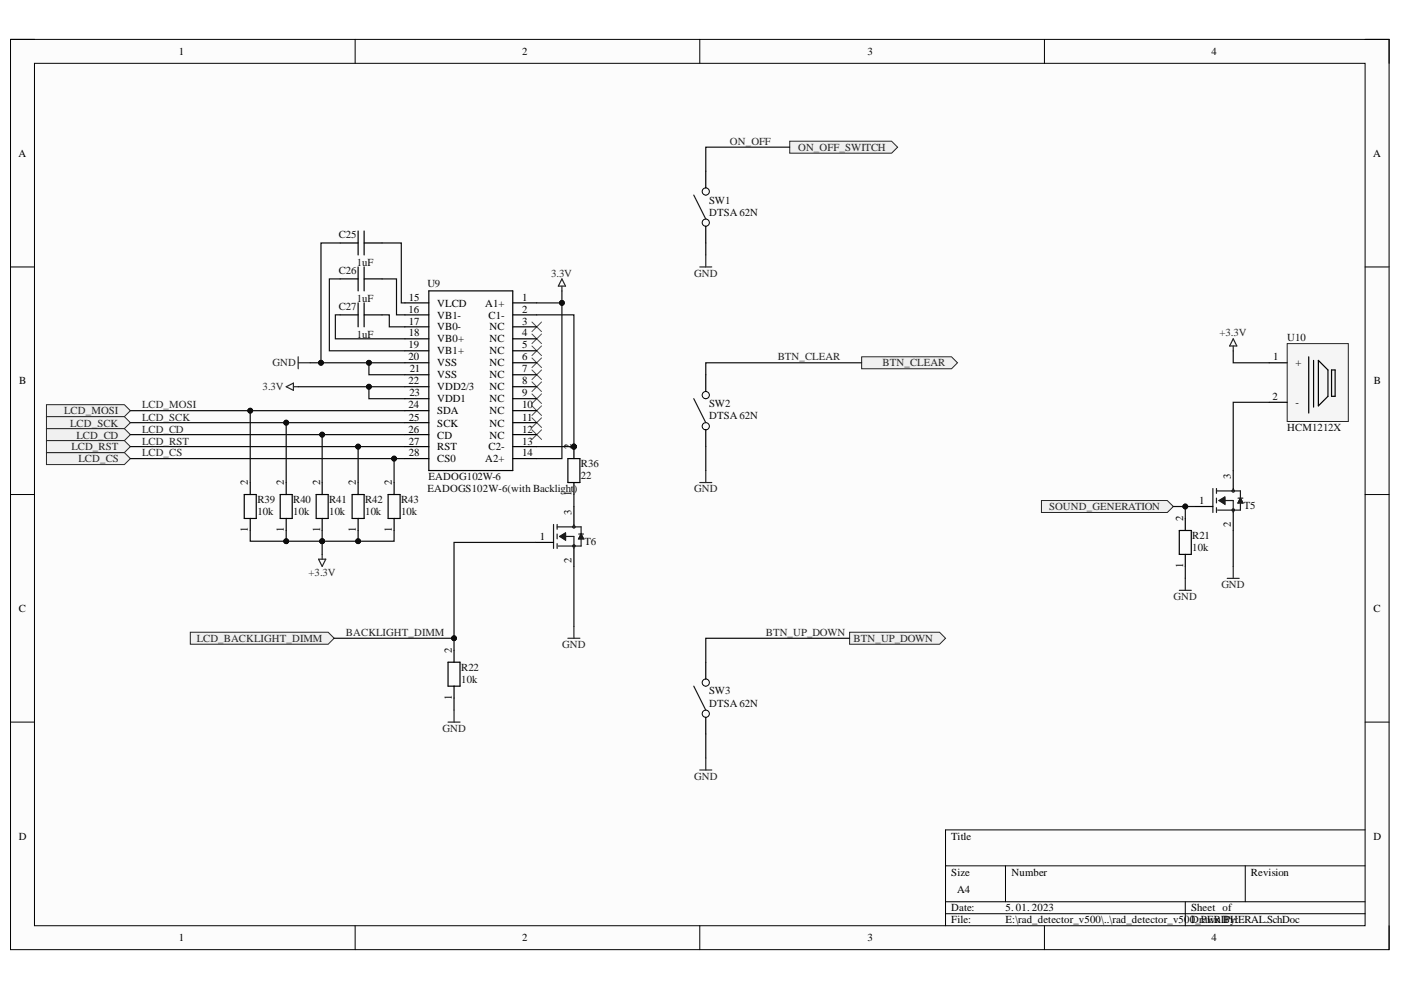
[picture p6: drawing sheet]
<svg xmlns="http://www.w3.org/2000/svg" width="297mm" height="210mm" viewBox="0 0 297 210" stroke-linecap="round" stroke-linejoin="round" font-family="sans-serif">
<defs><g id="words">
<g font-size="2.3">
<text x="37.9" y="11.7">1</text>
<text x="110.7" y="11.7">2</text>
<text x="183.9" y="11.7">3</text>
<text x="256.8" y="11.7">4</text>
<text x="3.9" y="33.3">A</text>
<text x="291.1" y="33.3">A</text>
<text x="86.7" y="63.7">15</text>
<text x="92.7" y="65">VLCD</text>
<text x="102.9" y="65">A1+</text>
<text x="110.7" y="63.7">1</text>
<text x="86.6" y="66.3">16</text>
<text x="86.7" y="68.8">17</text>
<text x="86.7" y="71.3">18</text>
<text x="92.7" y="67.5">VB1-</text>
<text x="92.7" y="70.1">VB0-</text>
<text x="103.6" y="67.5">C1-</text>
<text x="103.8" y="70.1">NC</text>
<text x="110.7" y="66.3">2</text>
<text x="110.7" y="68.8">3</text>
<text x="110.7" y="71.3">4</text>
<text x="86.6" y="73.9">19</text>
<text x="86.6" y="76.4">20</text>
<text x="92.7" y="72.6">VB0+</text>
<text x="92.7" y="75.1">VB1+</text>
<text x="92.7" y="77.7">VSS</text>
<text x="103.8" y="72.6">NC</text>
<text x="103.8" y="75.1">NC</text>
<text x="103.8" y="77.7">NC</text>
<text x="110.7" y="73.9">5</text>
<text x="110.7" y="76.4">6</text>
<text x="270" y="76.4">1</text>
<text x="274.7" y="77.7">+</text>
<text x="4.1" y="81.5">B</text>
<text x="86.6" y="81.5">22</text>
<text x="86.9" y="78.9">21</text>
<text x="92.7" y="80.2">VSS</text>
<text x="92.7" y="82.8">VDD2/3</text>
<text x="103.8" y="80.2">NC</text>
<text x="103.8" y="82.8">NC</text>
<text x="110.7" y="78.9">7</text>
<text x="110.7" y="81.5">8</text>
<text x="291.3" y="81.5">B</text>
<text x="86.6" y="86.6">24</text>
<text x="86.7" y="89.2">25</text>
<text x="86.8" y="84">23</text>
<text x="92.7" y="85.3">VDD1</text>
<text x="92.7" y="87.8">SDA</text>
<text x="103.8" y="85.3">NC</text>
<text x="103.8" y="87.8">NC</text>
<text x="110.7" y="84">9</text>
<text x="110.7" y="86.6">10</text>
<text x="110.7" y="89.2">11</text>
<text x="269.8" y="84.8">2</text>
<text x="274.7" y="86">-</text>
<text x="86.6" y="91.7">26</text>
<text x="86.7" y="94.2">27</text>
<text x="92.7" y="90.4">SCK</text>
<text x="92.7" y="93">CD</text>
<text x="92.7" y="95.5">RST</text>
<text x="103.6" y="95.5">C2-</text>
<text x="103.8" y="90.4">NC</text>
<text x="103.8" y="93">NC</text>
<text x="110.7" y="91.7">12</text>
<text x="110.7" y="94.2">13</text>
<text x="121.1" y="95.2" transform="rotate(-90 121.1 95.2)">2</text>
<text x="86.7" y="96.8">28</text>
<text x="92.7" y="98.1">CS0</text>
<text x="102.9" y="98.1">A2+</text>
<text x="110.7" y="96.8">14</text>
<text x="261" y="101.5" transform="rotate(-90 261 101.5)">3</text>
<text x="52.5" y="102.8" transform="rotate(-90 52.5 102.8)">2</text>
<text x="60.2" y="102.8" transform="rotate(-90 60.2 102.8)">2</text>
<text x="67.8" y="102.8" transform="rotate(-90 67.8 102.8)">2</text>
<text x="75.5" y="102.8" transform="rotate(-90 75.5 102.8)">2</text>
<text x="83.1" y="102.8" transform="rotate(-90 83.1 102.8)">2</text>
<text x="121.1" y="105.2" transform="rotate(-90 121.1 105.2)">1</text>
<text x="254.2" y="106.9">1</text>
<text x="52.5" y="112.8" transform="rotate(-90 52.5 112.8)">1</text>
<text x="60.2" y="112.8" transform="rotate(-90 60.2 112.8)">1</text>
<text x="67.8" y="112.8" transform="rotate(-90 67.8 112.8)">1</text>
<text x="75.5" y="112.8" transform="rotate(-90 75.5 112.8)">1</text>
<text x="83.1" y="112.8" transform="rotate(-90 83.1 112.8)">1</text>
<text x="121.1" y="109.1" transform="rotate(-90 121.1 109.1)">3</text>
<text x="250.8" y="110.4" transform="rotate(-90 250.8 110.4)">2</text>
<text x="261" y="111.7" transform="rotate(-90 261 111.7)">2</text>
<text x="114.5" y="114.5">1</text>
<text x="121.1" y="119.4" transform="rotate(-90 121.1 119.4)">2</text>
<text x="250.8" y="120.5" transform="rotate(-90 250.8 120.5)">1</text>
<text x="4" y="129.8">C</text>
<text x="291.2" y="129.8">C</text>
<text x="95.8" y="138.4" transform="rotate(-90 95.8 138.4)">2</text>
<text x="95.8" y="148.3" transform="rotate(-90 95.8 148.3)">1</text>
<text x="4" y="178">D</text>
<text x="201.7" y="178">Title</text>
<text x="291.2" y="178">D</text>
<text x="201.7" y="185.6">Size</text>
<text x="214.5" y="185.6">Number</text>
<text x="265.2" y="185.6">Revision</text>
<text x="203" y="189.4">A4</text>
<text x="201.7" y="193.2">Date:</text>
<text x="201.7" y="195.8">File:</text>
<text x="213.2" y="193.2">5. 01. 2023</text>
<text x="213.2" y="195.8">E:\rad_detector_v500\..\rad_detector_v500D_rawn By:</text>
<text x="252.5" y="193.2">Sheet of</text>
<text x="254.6" y="195.8">PERIPHERAL.SchDoc</text>
<text x="37.9" y="199.6">1</text>
<text x="110.7" y="199.6">2</text>
<text x="183.9" y="199.6">3</text>
<text x="256.8" y="199.6">4</text>
</g>
<g font-size="2.3" fill="#262626">
<text x="154.7" y="30.8">ON_OFF</text>
<text x="169.2" y="32">ON_OFF_SWITCH</text>
<text x="116.8" y="58.7">3.3V</text>
<text x="147.2" y="58.7">GND</text>
<text x="258.5" y="71.3">+3.3V</text>
<text x="57.8" y="77.7">GND</text>
<text x="164.9" y="76.4">BTN_CLEAR</text>
<text x="187.1" y="77.7">BTN_CLEAR</text>
<text x="55.7" y="82.8">3.3V</text>
<text x="13.6" y="87.8">LCD_MOSI</text>
<text x="30.1" y="86.6">LCD_MOSI</text>
<text x="30.1" y="89.2">LCD_SCK</text>
<text x="14.9" y="90.4">LCD_SCK</text>
<text x="15.1" y="95.5">LCD_RST</text>
<text x="16.2" y="93">LCD_CD</text>
<text x="30.1" y="91.7">LCD_CD</text>
<text x="30.1" y="94.2">LCD_RST</text>
<text x="16.7" y="98.1">LCD_CS</text>
<text x="30.1" y="96.8">LCD_CS</text>
<text x="147.2" y="104.4">GND</text>
<text x="222.4" y="108.2">SOUND_GENERATION</text>
<text x="65.4" y="122.1">+3.3V</text>
<text x="259" y="124.7">GND</text>
<text x="248.8" y="127.2">GND</text>
<text x="41.7" y="136.1">LCD_BACKLIGHT_DIMM</text>
<text x="73.3" y="134.8">BACKLIGHT_DIMM</text>
<text x="119.2" y="137.4">GND</text>
<text x="162.3" y="134.8">BTN_UP_DOWN</text>
<text x="181" y="136.1">BTN_UP_DOWN</text>
<text x="93.8" y="155.2">GND</text>
<text x="147.2" y="165.3">GND</text>
</g>
<g font-size="2.3" fill="#0e0e0e">
<text x="150.3" y="43.2">SW1</text>
<text x="150.3" y="45.7">DTSA 62N</text>
<text x="71.8" y="50.5">C25</text>
<text x="71.8" y="58.2">C26</text>
<text x="75.6" y="56.4">1uF</text>
<text x="71.8" y="65.8">C27</text>
<text x="75.6" y="64">1uF</text>
<text x="90.6" y="60.9">U9</text>
<text x="75.6" y="71.6">1uF</text>
<text x="272.9" y="72.4">U10</text>
<text x="150.3" y="86.3">SW2</text>
<text x="150.3" y="88.9">DTSA 62N</text>
<text x="272.9" y="91.5">HCM1212X</text>
<text x="90.9" y="101.9">EADOG102W-6</text>
<text x="123.2" y="99.1">R36</text>
<text x="123.2" y="101.6">22</text>
<text x="54.6" y="106.7">R39</text>
<text x="62.2" y="106.7">R40</text>
<text x="69.8" y="106.7">R41</text>
<text x="77.4" y="106.7">R42</text>
<text x="85" y="106.7">R43</text>
<text x="90.6" y="104.4">EADOGS102W-6(with Backlight)</text>
<text x="263.7" y="107.9">T5</text>
<text x="54.6" y="109.2">10k</text>
<text x="62.2" y="109.2">10k</text>
<text x="69.8" y="109.2">10k</text>
<text x="77.4" y="109.2">10k</text>
<text x="85" y="109.2">10k</text>
<text x="123.9" y="115.5">T6</text>
<text x="252.8" y="114.3">R21</text>
<text x="252.8" y="116.8">10k</text>
<text x="97.8" y="142.2">R22</text>
<text x="97.8" y="144.7">10k</text>
<text x="150.3" y="147.2">SW3</text>
<text x="150.3" y="149.9">DTSA 62N</text>
</g>
</g></defs>
<path d="M2.2 8.4h292.3v192.9h-292.3z" fill-rule="evenodd" fill="#fcfcfc"/>
<path d="M2.2 8.4h292.3v192.9h-292.3z" fill="none" stroke="#000" stroke-width=".21"/>
<path d="M7.3 13.4h282.1v182.9h-282.1z" fill-rule="evenodd" fill="#fcfcfc"/>
<g fill="none" stroke="#000" stroke-width=".21">
<path d="M2.2 8.3h5.1M7.3 13.4h282.1v182.9h-282.1zM75.3 8.3v5.1M148.4 8.3v5.1M221.4 8.4v5M289.4 8.4h5.1v5M2.2 56.6h5.1M289.4 56.6h5.1M2.2 104.9h5.1M289.4 104.9h5.1M2.2 153.1h5.1M289.4 153.1h5.1"/>
<path d="M289.4 176h-88.9v20.3M75.3 196.3v5M148.4 196.3v5M200.5 183.6h88.9M200.5 191.2h88.9M200.5 193.7h88.9M213.2 183.6v7.6M221.4 196.3v5M251.3 191.2v5.1M264 183.6v7.6M294.5 196.3v5"/>
</g>
<path d="M261.5 71.8l.7 1.6h-1.5zM261.5 73.4v1" fill="none" stroke="#262626" stroke-width=".25"/>
<path d="M272.9 72.9h13v16.5h-13z" fill-rule="evenodd" fill="#f5f5f5"/>
<path d="M272.9 72.9h13v16.5h-13z" fill="none" stroke="#262626" stroke-width=".21"/>
<path d="M269.1 76.9h3.8M277.5 75.7v11.9M278.5 76.4v9.9M279.5 76.4l2 2v5.6l-2 2.1zM282.3 78.4h.8v5.6h-.8zM269.1 85.3h3.8" fill="none" stroke="#000" stroke-width=".25"/>
<path d="M260.2 122.6h2.5M261.5 120.1v2.5" fill="none" stroke="#262626" stroke-width=".25"/>
<path d="M220.8 106.1h26.7l1.3 1.3-1.3 1.3h-26.7z" fill-rule="evenodd" fill="#f0f0f0"/>
<path d="M220.8 106.1h26.7l1.3 1.3-1.3 1.3h-26.7z" fill="none" stroke="#262626" stroke-width=".21"/>
<g fill="none" stroke="#000" stroke-width=".25">
<path d="M72.1 51.5h3.8M72.1 59.1h3.8M75.9 49v5.1M75.9 56.6v5.1M77.2 49v5.1M77.2 56.6v5.1M77.2 51.5h3.8M77.2 59.1h3.8M72.1 66.8h3.8M75.9 64.2v5.1M77.2 64.2v5.1M77.2 66.8h3.8"/>
<path d="M51.8 104.9h2.5v5h-2.5zM53.1 102.3v2.6M53.1 109.9v2.6M59.4 104.9h2.6v5h-2.6zM60.7 102.3v2.6M60.7 109.9v2.6M67 104.9h2.6v5h-2.6zM68.3 102.3v2.6M68.3 109.9v2.6M74.7 104.9h2.5v5h-2.5zM75.9 102.3v2.6M75.9 109.9v2.6"/>
<path d="M82.3 104.9h2.5v5h-2.5zM83.6 102.3v2.6M83.6 109.9v2.6"/>
</g>
<circle cx="121.7" cy="94.7" r=".51" fill="#0e0e0e"/>
<circle cx="121.7" cy="94.7" r=".51" fill="none" stroke="#0e0e0e" stroke-width=".21"/>
<path d="M120.4 97.2h2.6v5.1h-2.6zM121.7 94.7v2.5M121.7 102.3v2.6" fill="none" stroke="#000" stroke-width=".25"/>
<circle cx="121.7" cy="94.7" r=".51" fill="#0e0e0e"/>
<circle cx="121.7" cy="94.7" r=".51" fill="none" stroke="#0e0e0e" stroke-width=".21"/>
<path d="M120.4 135.3h2.6M121.7 132.8v2.5" fill="none" stroke="#262626" stroke-width=".25"/>
<path d="M40.3 134.1h29.3l1.2 1.2-1.2 1.3h-29.3z" fill-rule="evenodd" fill="#f0f0f0"/>
<path d="M40.3 134.1h29.3l1.2 1.2-1.2 1.3h-29.3z" fill="none" stroke="#262626" stroke-width=".21"/>
<path d="M63.2 75.6v2.6M63.2 76.9h2.6M67.5 118.6h1.6l-.8 1.5zM68.3 117.5v1.1" fill="none" stroke="#262626" stroke-width=".25"/>
<path d="M9.9 85.8h16.5l1.2 1.3-1.2 1.2h-16.5z" fill-rule="evenodd" fill="#f0f0f0"/>
<path d="M9.9 85.8h16.5l1.2 1.3-1.2 1.2h-16.5z" fill="none" stroke="#262626" stroke-width=".21"/>
<path d="M9.9 88.3h16.5l1.2 1.3-1.2 1.3h-16.5z" fill-rule="evenodd" fill="#f0f0f0"/>
<path d="M9.9 88.3h16.5l1.2 1.3-1.2 1.3h-16.5z" fill="none" stroke="#262626" stroke-width=".21"/>
<path d="M9.9 96h16.5l1.2 1.2-1.2 1.3h-16.5z" fill-rule="evenodd" fill="#f0f0f0"/>
<path d="M9.9 96h16.5l1.2 1.2-1.2 1.3h-16.5z" fill="none" stroke="#262626" stroke-width=".21"/>
<path d="M9.9 90.9h16.5l1.2 1.3-1.2 1.2h-16.5z" fill-rule="evenodd" fill="#f0f0f0"/>
<path d="M9.9 90.9h16.5l1.2 1.3-1.2 1.2h-16.5z" fill="none" stroke="#262626" stroke-width=".21"/>
<path d="M9.9 93.4h16.5l1.2 1.3-1.2 1.3h-16.5z" fill-rule="evenodd" fill="#f0f0f0"/>
<path d="M9.9 93.4h16.5l1.2 1.3-1.2 1.3h-16.5z" fill="none" stroke="#262626" stroke-width=".21"/>
<path d="M119.1 59.1l.8 1.6h-1.5zM119.1 60.7v1M60.7 82l1.5-.8v1.6zM62.2 82h1" fill="none" stroke="#262626" stroke-width=".25"/>
<g fill="none" stroke="#4c4c4c" stroke-width=".21">
<path d="M112.8 78.4l2 2.1M112.8 75.9l2 2M112.8 73.4l2 2M112.8 70.8l2 2.1M112.8 68.3l2 2M114.8 78.4l-2 2.1M114.8 75.9l-2 2M114.8 73.4l-2 2M114.8 70.8l-2 2.1M114.8 68.3l-2 2M112.8 91.1l2 2.1M112.8 88.6l2 2"/>
<path d="M112.8 86.1l2 2M112.8 83.5l2 2.1M112.8 81l2 2M114.8 91.1l-2 2.1M114.8 88.6l-2 2M114.8 86.1l-2 2M114.8 83.5l-2 2.1M114.8 81l-2 2"/>
</g>
<path d="M149.6 46.4v5.1" fill="none" stroke="#000" stroke-width=".25"/>
<circle cx="149.6" cy="47.2" r=".76" fill="#fbfbfb"/>
<circle cx="149.6" cy="47.2" r=".76" fill="none" stroke="#000" stroke-width=".21"/>
<path d="M149.6 36.3v5.1" fill="none" stroke="#000" stroke-width=".25"/>
<circle cx="149.6" cy="40.6" r=".76" fill="#fbfbfb"/>
<circle cx="149.6" cy="40.6" r=".76" fill="none" stroke="#000" stroke-width=".21"/>
<path d="M147.1 41.4l2.5 5" fill="none" stroke="#1c1c1c" stroke-width=".25"/>
<path d="M149.6 89.6v5.1" fill="none" stroke="#000" stroke-width=".25"/>
<circle cx="149.6" cy="90.4" r=".76" fill="#fbfbfb"/>
<circle cx="149.6" cy="90.4" r=".76" fill="none" stroke="#000" stroke-width=".21"/>
<path d="M149.6 79.5v5" fill="none" stroke="#000" stroke-width=".25"/>
<circle cx="149.6" cy="83.8" r=".76" fill="#fbfbfb"/>
<circle cx="149.6" cy="83.8" r=".76" fill="none" stroke="#000" stroke-width=".21"/>
<path d="M147.1 84.5l2.5 5.1" fill="none" stroke="#1c1c1c" stroke-width=".25"/>
<path d="M149.6 99.8v2.5M148.4 102.3h2.5" fill="none" stroke="#262626" stroke-width=".25"/>
<path d="M149.6 150.6v5" fill="none" stroke="#000" stroke-width=".25"/>
<circle cx="149.6" cy="151.3" r=".76" fill="#fbfbfb"/>
<circle cx="149.6" cy="151.3" r=".76" fill="none" stroke="#000" stroke-width=".21"/>
<path d="M149.6 140.4v5.1" fill="none" stroke="#000" stroke-width=".25"/>
<circle cx="149.6" cy="144.7" r=".76" fill="#fbfbfb"/>
<circle cx="149.6" cy="144.7" r=".76" fill="none" stroke="#000" stroke-width=".21"/>
<path d="M147.1 145.5l2.5 5.1" fill="none" stroke="#1c1c1c" stroke-width=".25"/>
<path d="M148.4 56.6h2.5M149.6 54.1v2.5M148.4 163.3h2.5M149.6 160.7v2.6" fill="none" stroke="#262626" stroke-width=".25"/>
<path d="M167.4 29.9h21.6l1.3 1.3-1.3 1.3h-21.6z" fill-rule="evenodd" fill="#f0f0f0"/>
<path d="M167.4 29.9h21.6l1.3 1.3-1.3 1.3h-21.6z" fill="none" stroke="#262626" stroke-width=".21"/>
<path d="M182.7 75.7h19l1.3 1.2-1.3 1.3h-19z" fill-rule="evenodd" fill="#f0f0f0"/>
<path d="M182.7 75.7h19l1.3 1.2-1.3 1.3h-19z" fill="none" stroke="#262626" stroke-width=".21"/>
<path d="M180.1 134.1h19.1l1.3 1.2-1.3 1.3h-19.1z" fill-rule="evenodd" fill="#f0f0f0"/>
<path d="M180.1 134.1h19.1l1.3 1.2-1.3 1.3h-19.1z" fill="none" stroke="#262626" stroke-width=".21"/>
<g fill="none" stroke="#1c1c1c" stroke-width=".25">
<path d="M257.2 103.6v5.1M257.9 103.6v1M257.9 105.6v1M257.9 107.6v1.1M257.9 104.1h5.1v4.1h-4.8M258.4 106.1l1.3-.7v1.5zM258.9 106.1h2.6v2.6M259.4 105.9v.7M261.5 103.6v.5M262.5 105.6h1M263 105.6l.5 1h-1z"/>
<circle cx="261.5" cy="104.1" r=".26"/>
</g>
<path d="M261.5 99.8v3.8M253.3 107.4h3.9M261.5 108.7v3.8" fill="none" stroke="#000" stroke-width=".25"/>
<path d="M258.7 106.1l.7-.5h.3v1.3z" fill-rule="evenodd" fill="#1c1c1c"/>
<path d="M258.7 106.1l.7-.5h.3v1.3z" fill="none" stroke="#1c1c1c" stroke-width=".25"/>
<path d="M263 105.6l.5 1h-1z" fill-rule="evenodd" fill="#1c1c1c"/>
<g fill="none" stroke="#1c1c1c" stroke-width=".25">
<path d="M117.4 111.2v5.1M118.1 111.2v1M118.1 113.2v1M118.1 115.3v1M118.1 111.7h5.1v4.1h-4.8M118.6 113.7l1.3-.7v1.5zM119.1 113.7h2.6v2.6M119.6 113.5v.7M121.7 111.2v.5M122.7 113.2h1M123.2 113.2l.5 1h-1zM263 105.6l.5 1h-1z"/>
<circle cx="121.7" cy="111.7" r=".25"/>
<circle cx="261.5" cy="108.2" r=".25"/>
</g>
<path d="M113.5 115h3.9M121.7 107.4v3.8M121.7 116.3v3.8" fill="none" stroke="#000" stroke-width=".25"/>
<path d="M118.9 113.7l.7-.5h.3v1.3z" fill-rule="evenodd" fill="#1c1c1c"/>
<path d="M118.9 113.7l.7-.5h.3v1.3z" fill="none" stroke="#1c1c1c" stroke-width=".25"/>
<path d="M123.2 113.2l.5 1h-1z" fill-rule="evenodd" fill="#1c1c1c"/>
<g fill="none" stroke="#1c1c1c" stroke-width=".25">
<path d="M123.2 113.2l.5 1h-1z"/>
<circle cx="121.7" cy="115.8" r=".25"/>
</g>
<path d="M261.5 74.4v2.5h7.6M78.2 82v2.5h7.6M269.1 85.3h-7.6v14.5" fill="none" stroke="#0e0e0e" stroke-width=".25"/>
<circle cx="78.2" cy="82" r=".51" fill="#0e0e0e"/>
<circle cx="78.2" cy="82" r=".51" fill="none" stroke="#0e0e0e" stroke-width=".21"/>
<path d="M78.2 76.9h7.6" fill="none" stroke="#0e0e0e" stroke-width=".25"/>
<circle cx="78.2" cy="76.9" r=".51" fill="#0e0e0e"/>
<circle cx="78.2" cy="76.9" r=".51" fill="none" stroke="#0e0e0e" stroke-width=".21"/>
<path d="M72.1 51.5h-4v25.4M81 51.5h4.1v12.7h.7" fill="none" stroke="#0e0e0e" stroke-width=".25"/>
<circle cx="68.1" cy="76.9" r=".51" fill="#0e0e0e"/>
<circle cx="68.1" cy="76.9" r=".51" fill="none" stroke="#0e0e0e" stroke-width=".21"/>
<path d="M72.1 59.1h-2.3v15.3h16M81 59.1h3.1v7.7h1.7M72.1 66.8h-1v5h14.7M81 66.8h1.5v2.5h3.3M119.1 61.7v2.5h-5.3" fill="none" stroke="#0e0e0e" stroke-width=".25"/>
<circle cx="119.1" cy="64.2" r=".51" fill="#0e0e0e"/>
<circle cx="119.1" cy="64.2" r=".51" fill="none" stroke="#0e0e0e" stroke-width=".21"/>
<path d="M119.1 64.2v33h-5.3" fill="none" stroke="#0e0e0e" stroke-width=".25"/>
<circle cx="119.1" cy="64.2" r=".51" fill="#0e0e0e"/>
<circle cx="119.1" cy="64.2" r=".51" fill="none" stroke="#0e0e0e" stroke-width=".21"/>
<path d="M53.1 87.1v15.2M121.7 120.1v12.7" fill="none" stroke="#0e0e0e" stroke-width=".25"/>
<circle cx="53.1" cy="87.1" r=".51" fill="#0e0e0e"/>
<circle cx="53.1" cy="87.1" r=".51" fill="none" stroke="#0e0e0e" stroke-width=".21"/>
<path d="M60.7 112.5v2.3" fill="none" stroke="#0e0e0e" stroke-width=".25"/>
<circle cx="60.7" cy="114.8" r=".51" fill="#0e0e0e"/>
<circle cx="60.7" cy="114.8" r=".51" fill="none" stroke="#0e0e0e" stroke-width=".21"/>
<path d="M60.7 89.6v12.7" fill="none" stroke="#0e0e0e" stroke-width=".25"/>
<circle cx="60.7" cy="89.6" r=".51" fill="#0e0e0e"/>
<circle cx="60.7" cy="89.6" r=".51" fill="none" stroke="#0e0e0e" stroke-width=".21"/>
<path d="M68.3 112.5v2.3" fill="none" stroke="#0e0e0e" stroke-width=".25"/>
<circle cx="68.3" cy="114.8" r=".51" fill="#0e0e0e"/>
<circle cx="68.3" cy="114.8" r=".51" fill="none" stroke="#0e0e0e" stroke-width=".21"/>
<path d="M68.3 92.2v10.1" fill="none" stroke="#0e0e0e" stroke-width=".25"/>
<circle cx="68.3" cy="92.2" r=".51" fill="#0e0e0e"/>
<circle cx="68.3" cy="92.2" r=".51" fill="none" stroke="#0e0e0e" stroke-width=".21"/>
<path d="M75.9 112.5v2.3" fill="none" stroke="#0e0e0e" stroke-width=".25"/>
<circle cx="75.9" cy="114.8" r=".51" fill="#0e0e0e"/>
<circle cx="75.9" cy="114.8" r=".51" fill="none" stroke="#0e0e0e" stroke-width=".21"/>
<path d="M75.9 94.7v7.6" fill="none" stroke="#0e0e0e" stroke-width=".25"/>
<circle cx="75.9" cy="94.7" r=".51" fill="#0e0e0e"/>
<circle cx="75.9" cy="94.7" r=".51" fill="none" stroke="#0e0e0e" stroke-width=".21"/>
<path d="M83.6 97.2v5.1" fill="none" stroke="#0e0e0e" stroke-width=".25"/>
<circle cx="83.6" cy="97.2" r=".51" fill="#0e0e0e"/>
<circle cx="83.6" cy="97.2" r=".51" fill="none" stroke="#0e0e0e" stroke-width=".21"/>
<path d="M68.3 114.8v2.7" fill="none" stroke="#0e0e0e" stroke-width=".25"/>
<circle cx="68.3" cy="114.8" r=".51" fill="#0e0e0e"/>
<circle cx="68.3" cy="114.8" r=".51" fill="none" stroke="#0e0e0e" stroke-width=".21"/>
<path d="M167.4 31.2h-17.8v5.1M149.6 51.5v2.6M248.8 107.4h4.5M261.5 112.5v7.6" fill="none" stroke="#0e0e0e" stroke-width=".25"/>
<circle cx="251.3" cy="107.4" r=".51" fill="#0e0e0e"/>
<circle cx="251.3" cy="107.4" r=".51" fill="none" stroke="#0e0e0e" stroke-width=".21"/>
<path d="M113.5 115h-17.2v20.3h-25.5M121.7 104.9v2.5" fill="none" stroke="#0e0e0e" stroke-width=".25"/>
<circle cx="96.3" cy="135.3" r=".51" fill="#0e0e0e"/>
<circle cx="96.3" cy="135.3" r=".51" fill="none" stroke="#0e0e0e" stroke-width=".21"/>
<path d="M113.8 94.7h7.9" fill="none" stroke="#0e0e0e" stroke-width=".25"/>
<circle cx="121.7" cy="94.7" r=".51" fill="#0e0e0e"/>
<circle cx="121.7" cy="94.7" r=".51" fill="none" stroke="#0e0e0e" stroke-width=".21"/>
<path d="M113.8 66.8h7.9v27.9" fill="none" stroke="#0e0e0e" stroke-width=".25"/>
<circle cx="121.7" cy="94.7" r=".51" fill="#0e0e0e"/>
<circle cx="121.7" cy="94.7" r=".51" fill="none" stroke="#0e0e0e" stroke-width=".21"/>
<path d="M182.7 76.9h-33.1v2.6M149.6 94.7v5.1M96.3 135.3v2.6M180.1 135.3h-30.5v5.1M149.6 155.6v5.1" fill="none" stroke="#0e0e0e" stroke-width=".25"/>
<path d="M96.3 137.9v2.5M95 140.4h2.5v5.1h-2.5zM96.3 145.5v2.5" fill="none" stroke="#000" stroke-width=".25"/>
<circle cx="96.3" cy="135.3" r=".51" fill="#0e0e0e"/>
<circle cx="96.3" cy="135.3" r=".51" fill="none" stroke="#0e0e0e" stroke-width=".21"/>
<path d="M95 153.1h2.5M96.3 150.6v2.5" fill="none" stroke="#262626" stroke-width=".25"/>
<path d="M251.3 107.4v2.5M96.3 148v2.6" fill="none" stroke="#0e0e0e" stroke-width=".25"/>
<path d="M250 112.5h2.6v5h-2.6zM251.3 109.9v2.6M251.3 117.5v2.6" fill="none" stroke="#000" stroke-width=".25"/>
<circle cx="251.3" cy="107.4" r=".51" fill="#0e0e0e"/>
<circle cx="251.3" cy="107.4" r=".51" fill="none" stroke="#0e0e0e" stroke-width=".21"/>
<path d="M250 125.2h2.6M251.3 122.6v2.6" fill="none" stroke="#262626" stroke-width=".25"/>
<path d="M63.2 82h22.6M251.3 120.1v2.5" fill="none" stroke="#0e0e0e" stroke-width=".25"/>
<circle cx="78.2" cy="82" r=".51" fill="#0e0e0e"/>
<circle cx="78.2" cy="82" r=".51" fill="none" stroke="#0e0e0e" stroke-width=".21"/>
<path d="M65.8 76.9h12.4v2.6h7.6" fill="none" stroke="#0e0e0e" stroke-width=".25"/>
<circle cx="68.1" cy="76.9" r=".51" fill="#0e0e0e"/>
<circle cx="68.1" cy="76.9" r=".51" fill="none" stroke="#0e0e0e" stroke-width=".21"/>
<circle cx="78.2" cy="76.9" r=".51" fill="#0e0e0e"/>
<circle cx="78.2" cy="76.9" r=".51" fill="none" stroke="#0e0e0e" stroke-width=".21"/>
<path d="M53.1 112.5v2.3h30.5v-2.3" fill="none" stroke="#0e0e0e" stroke-width=".25"/>
<circle cx="60.7" cy="114.8" r=".51" fill="#0e0e0e"/>
<circle cx="60.7" cy="114.8" r=".51" fill="none" stroke="#0e0e0e" stroke-width=".21"/>
<circle cx="68.3" cy="114.8" r=".51" fill="#0e0e0e"/>
<circle cx="68.3" cy="114.8" r=".51" fill="none" stroke="#0e0e0e" stroke-width=".21"/>
<circle cx="75.9" cy="114.8" r=".51" fill="#0e0e0e"/>
<circle cx="75.9" cy="114.8" r=".51" fill="none" stroke="#0e0e0e" stroke-width=".21"/>
<path d="M27.6 87.1h58.2" fill="none" stroke="#0e0e0e" stroke-width=".25"/>
<circle cx="53.1" cy="87.1" r=".51" fill="#0e0e0e"/>
<circle cx="53.1" cy="87.1" r=".51" fill="none" stroke="#0e0e0e" stroke-width=".21"/>
<path d="M27.6 89.6h58.2" fill="none" stroke="#0e0e0e" stroke-width=".25"/>
<circle cx="60.7" cy="89.6" r=".51" fill="#0e0e0e"/>
<circle cx="60.7" cy="89.6" r=".51" fill="none" stroke="#0e0e0e" stroke-width=".21"/>
<path d="M27.6 92.2h58.2" fill="none" stroke="#0e0e0e" stroke-width=".25"/>
<circle cx="68.3" cy="92.2" r=".51" fill="#0e0e0e"/>
<circle cx="68.3" cy="92.2" r=".51" fill="none" stroke="#0e0e0e" stroke-width=".21"/>
<path d="M27.6 94.7h58.2" fill="none" stroke="#0e0e0e" stroke-width=".25"/>
<circle cx="75.9" cy="94.7" r=".51" fill="#0e0e0e"/>
<circle cx="75.9" cy="94.7" r=".51" fill="none" stroke="#0e0e0e" stroke-width=".21"/>
<path d="M27.6 97.2h58.2" fill="none" stroke="#0e0e0e" stroke-width=".25"/>
<circle cx="83.6" cy="97.2" r=".51" fill="#0e0e0e"/>
<circle cx="83.6" cy="97.2" r=".51" fill="none" stroke="#0e0e0e" stroke-width=".21"/>
<g fill="none" stroke="#000" stroke-width=".25">
<path d="M85.8 64.2h5.1M85.8 66.8h5.1M85.8 69.3h5.1M85.8 71.8h5.1M85.8 74.4h5.1M85.8 76.9h5.1M85.8 79.5h5.1M90.9 61.7h17.8v38.1h-17.8zM108.7 64.2h5.1M108.7 66.8h5.1M108.7 69.3h5.1M108.7 71.8h5.1"/>
<path d="M108.7 74.4h5.1M108.7 76.9h5.1M108.7 79.5h5.1M85.8 82h5.1M85.8 84.5h5.1M85.8 87.1h5.1M85.8 89.6h5.1M85.8 92.2h5.1M85.8 94.7h5.1M85.8 97.2h5.1M108.7 82h5.1M108.7 84.5h5.1"/>
<path d="M108.7 87.1h5.1M108.7 89.6h5.1M108.7 92.2h5.1M108.7 94.7h5.1M108.7 97.2h5.1"/>
</g>
<use href="#words"/>
</svg>
